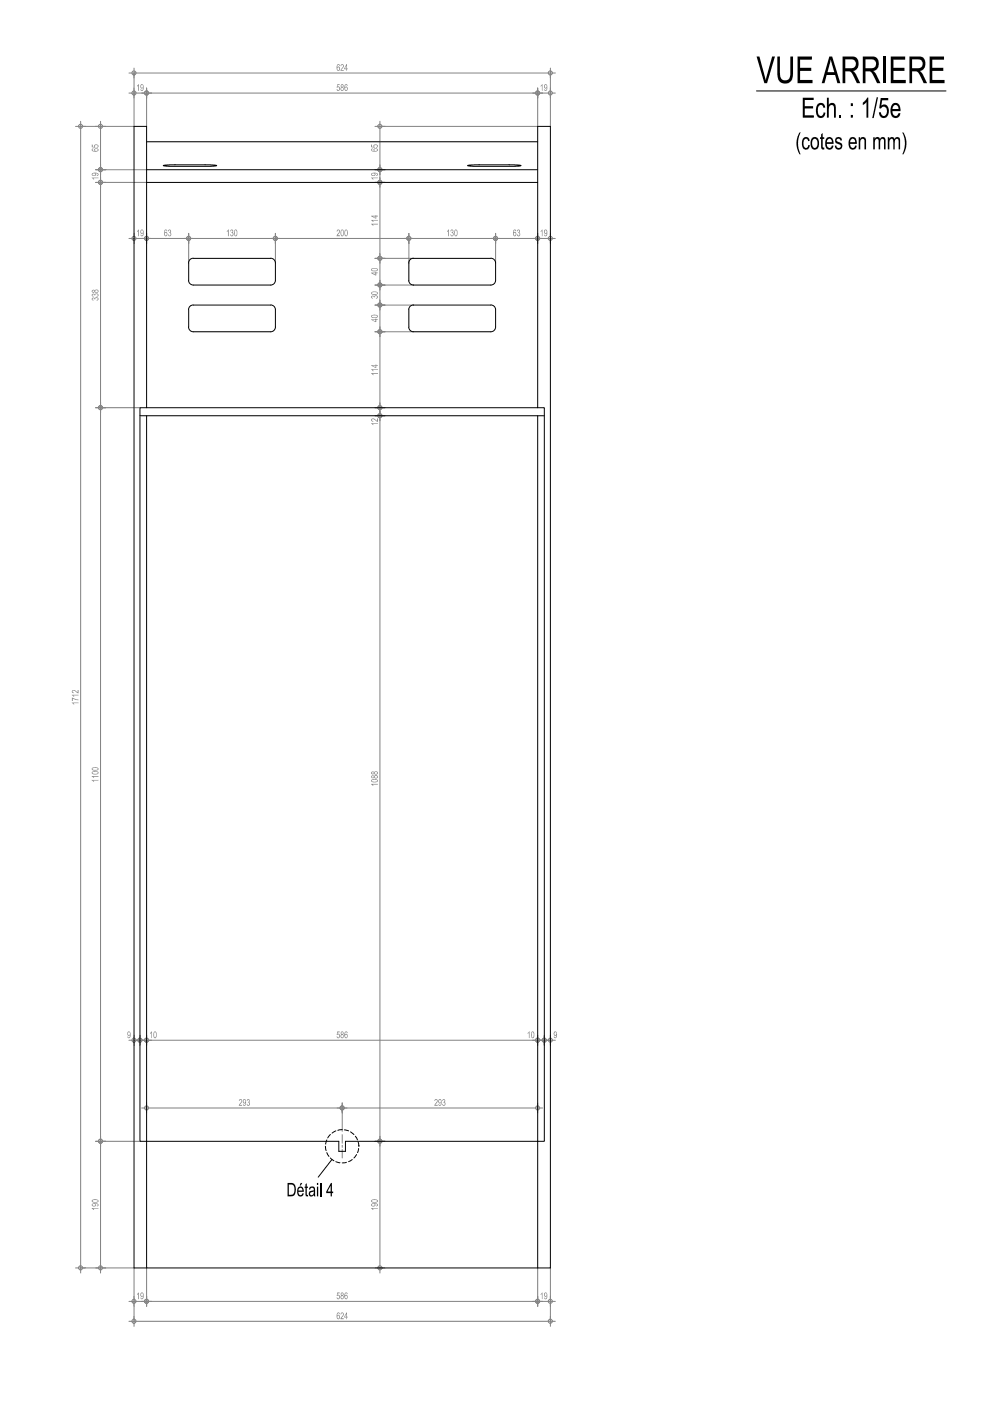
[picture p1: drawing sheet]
<svg xmlns="http://www.w3.org/2000/svg" width="297mm" height="420mm" viewBox="0 0 297 420" stroke-linecap="round" stroke-linejoin="round" font-family="sans-serif">
<!-- layer: Cotes -->
<path d="M38.7 390.3h6.8M40.2 388.8v3M43.9 388.8v3" fill="none" stroke="#808080" stroke-width=".3"/>
<!-- layer: 0 -->
<g fill="none" stroke="#808080" stroke-width=".3">
<circle cx="40.2" cy="390.3" r=".61"/>
<circle cx="43.9" cy="390.3" r=".61"/>
</g>
<!-- layer: Cotes -->
<g fill="#808080">
<path d="M41.4 387.7l.2-.1v2h-.2v-1.6l-.3 .3z"/>
<path d="M42.3 387.7l.4-.1 .4 .6-.1 1-.4 .5-.5-.4 .2-.2 .1 .3h.3l.2-.5v-.2l-.5 .2-.3-.3zM42.5 387.8l-.3 .5 .4 .4 .2-.7z"/>
</g>
<path d="M42.5 390.3h120.1M43.9 388.8v3M161.2 388.8v3" fill="none" stroke="#808080" stroke-width=".3"/>
<!-- layer: 0 -->
<g fill="none" stroke="#808080" stroke-width=".3">
<circle cx="43.9" cy="390.3" r=".61"/>
<circle cx="161.1" cy="390.3" r=".61"/>
</g>
<!-- layer: Cotes -->
<g fill="#808080">
<path d="M101.1 387.6h.7v.3h-.6l-.1 .5 .5-.1 .3 .4v.6l-.4 .4-.4-.1-.2-.5h.2l.2 .3 .4-.2-.1-.7-.7 .2z"/>
<path d="M102.3 387.7l.4-.1 .3 .4-.2 .5 .2 .8-.3 .4-.4-.1-.2-.4v-.5l.3-.2-.3-.3zM102.3 388.1a.3 .3 0 0 0 .6 0 .3 .3 0 0 0-.6 0zM102.2 389.1a.36 .36 0 0 0 .7 0 .36 .36 0 0 0-.7 0z"/>
<path d="M103.4 387.7l.5-.1 .3 .4-.2 .1-.3-.3-.3 .4v.4l.4-.3 .4 .4v.6l-.4 .4-.4-.2-.1-.3zM103.5 388.6v.6l.3 .2 .2-.6z"/>
</g>
<path d="M159.6 390.3h6.9M161.2 388.8v3M165 388.8v3" fill="none" stroke="#808080" stroke-width=".3"/>
<!-- layer: 0 -->
<g fill="none" stroke="#808080" stroke-width=".3">
<circle cx="161.1" cy="390.3" r=".61"/>
<circle cx="165" cy="390.3" r=".61"/>
</g>
<!-- layer: Cotes -->
<g fill="#808080">
<path d="M162.4 387.7l.2-.1v2h-.2v-1.6l-.3 .3z"/>
<path d="M163.2 387.8l.5-.2 .3 .4v1.1l-.4 .6-.4-.3-.1-.3 .6 .3 .2-.7-.3 .2-.4-.1zM163.4 387.8l-.1 .7 .4 .2 .1-.7z"/>
</g>
<path d="M38.7 396.3h127.8M40.2 394.8v3M165 394.8v3" fill="none" stroke="#808080" stroke-width=".3"/>
<!-- layer: 0 -->
<g fill="none" stroke="#808080" stroke-width=".3">
<circle cx="40.2" cy="396.2" r=".61"/>
<circle cx="165" cy="396.2" r=".61"/>
</g>
<!-- layer: Cotes -->
<g fill="#808080">
<path d="M102.2 393.7l.5-.1 .3 .3v.5l-.7 1h.7v.2h-.9l.7-1.3-.1-.5-.4 .1v.3h-.2z"/>
<path d="M101.1 393.8l.4-.2 .4 .4-.2 .1-.4-.3-.2 .4v.4l.4-.3 .4 .3v.7l-.4 .4-.6-.5zM101.3 394.6l-.2 .4 .4 .4 .2-.6z"/>
<path d="M103.8 393.6h.2v1.3h.2l-.2 .7h-.2v-.5h-.6zM103.8 394l-.5 .9h.5z"/>
</g>
<path d="M28.7 342.3h3M30.1 340.8v41M28.7 380.3h3M40.2 380.3v16M43.9 380.3v10M161.2 380.3v10M165 380.3v16" fill="none" stroke="#808080" stroke-width=".3"/>
<!-- layer: 0 -->
<g fill="none" stroke="#808080" stroke-width=".3">
<circle cx="30.1" cy="342.3" r=".61"/>
<circle cx="30.1" cy="380.2" r=".61"/>
</g>
<!-- layer: Cotes -->
<g fill="#808080">
<path d="M27.5 362.3h2v.2h-1.6l.3 .4h-.2z"/>
<path d="M27.5 361.2l.5-.3h1l.5 .2v.4l-.5 .3 .3-.5-.7-.3 .2 .6-.8 .2-.4-.1zM27.8 361.1l-.1 .3 .2 .2 .7-.2-.2-.3z"/>
<path d="M27.6 359.8l1.5-.1 .4 .5-.3 .4-1.1 .1-.6-.3zM27.7 360.1v.2l.5 .2 .9-.1 .2-.2-.3-.3z"/>
</g>
<path d="M28.7 122.3h3M30.1 120.8v223M28.7 342.3h3" fill="none" stroke="#808080" stroke-width=".3"/>
<!-- layer: 0 -->
<g fill="none" stroke="#808080" stroke-width=".3">
<circle cx="30.1" cy="122.3" r=".61"/>
<circle cx="30.1" cy="342.3" r=".61"/>
</g>
<!-- layer: Cotes -->
<g fill="#808080">
<path d="M27.5 233.9h2v.2h-1.6l.3 .3-.2 .1z"/>
<path d="M27.5 232.7h2v.2h-1.6l.3 .4h-.2z"/>
<path d="M27.6 231.5l1.3-.2 .5 .2 .1 .3-.4 .4-1 .1-.6-.3zM27.9 231.5l-.2 .2 .2 .3h1.1a.37 .37 0 0 0 .2-.5 .37 .37 0 0 0-.6 0z"/>
<path d="M27.6 230.3l1.4-.2 .5 .2v.4l-.5 .4h-1l-.5-.3zM27.8 230.4l-.1 .3 .4 .2 1.2-.2-.4-.4z"/>
</g>
<path d="M28.7 54.7h3M30.1 53.2v70.6M28.7 122.3h3" fill="none" stroke="#808080" stroke-width=".3"/>
<!-- layer: 0 -->
<g fill="none" stroke="#808080" stroke-width=".3">
<circle cx="30.1" cy="54.7" r=".61"/>
<circle cx="30.1" cy="122.3" r=".61"/>
</g>
<!-- layer: Cotes -->
<g fill="#808080">
<path d="M27.6 89.4l.6-.1 .2 .2 .3-.3h.4l.3 .1 .1 .5-.5 .3 .3-.4-.1-.3h-.5l-.2 .4-.6-.4-.2 .2 .4 .3-.2 .2-.4-.3z"/>
<path d="M27.5 88.3l.4-.2 .5 .2 .5-.3 .4 .1 .2 .5-.5 .4 .3-.4-.1-.3-.5-.1-.2 .4-.6-.3-.2 .3 .4 .2-.2 .2-.4-.3z"/>
<path d="M27.5 87.1l.4-.2 .5 .2 .2-.2 .5-.1 .4 .6-.4 .4h-.4l-.3-.3-.5 .3-.3-.2zM27.7 87.3a.3 .3 0 0 0 .6 0 .3 .3 0 0 0-.6 0zM28.6 87.3a.37 .37 0 0 0 .7 0 .37 .37 0 0 0-.7 0z"/>
</g>
<path d="M28.7 54.7h3M28.7 50.9h3M30.1 49.4v6.8" fill="none" stroke="#808080" stroke-width=".3"/>
<!-- layer: 0 -->
<g fill="none" stroke="#808080" stroke-width=".3">
<circle cx="30.1" cy="54.7" r=".61"/>
<circle cx="30.1" cy="50.9" r=".61"/>
</g>
<!-- layer: Cotes -->
<g fill="#808080">
<path d="M27.5 53.3h2v.1h-1.6l.3 .4h-.2z"/>
<path d="M27.6 52l1.2-.2 .5 .2 .2 .4-.5 .4 .3-.6-.7-.2 .2 .5-.4 .3h-.5l-.4-.3zM27.8 52.4a.37 .37 0 0 0 .7 0 .37 .37 0 0 0-.7 0z"/>
</g>
<path d="M28.7 37.9h3M30.1 36.4v16M28.7 50.9h3" fill="none" stroke="#808080" stroke-width=".3"/>
<!-- layer: 0 -->
<g fill="none" stroke="#808080" stroke-width=".3">
<circle cx="30.1" cy="37.9" r=".61"/>
<circle cx="30.1" cy="50.9" r=".61"/>
</g>
<!-- layer: Cotes -->
<g fill="#808080">
<path d="M27.5 43.4h.3v.6l.5 .1-.1-.5 .4-.3 .7 .1 .2 .5-.5 .4 .3-.6-.5-.2-.4 .2 .1 .6-1-.2z"/>
<path d="M27.5 44.8l.5-.3-.3 .6 .7 .2-.2-.3 .1-.4 .8-.1 .4 .5-.4 .4-.9 .1-.7-.4zM28.6 44.7l-.2 .2 .2 .3 .7-.1-.1-.4z"/>
</g>
<path d="M22.6 37.9h3.1M24.2 36.4v345.4M22.6 380.3h3.1" fill="none" stroke="#808080" stroke-width=".3"/>
<!-- layer: 0 -->
<g fill="none" stroke="#808080" stroke-width=".3">
<circle cx="24.2" cy="37.9" r=".61"/>
<circle cx="24.2" cy="380.2" r=".61"/>
</g>
<!-- layer: Cotes -->
<g fill="#808080">
<path d="M21.5 210.7h2v.2h-1.5l.3 .3-.3 .1z"/>
<path d="M21.5 209.2l2 .6v.2l-1.7-.5v.7h-.3z"/>
<path d="M21.5 208.4h2v.1h-1.5l.3 .4h-.3z"/>
<path d="M21.6 207.1l.7-.2 1 .8v-.8h.2v1l-1.3-.8-.4 .1v.4l.3 .1-.3 .1-.3-.4z"/>
</g>
<path d="M24.2 37.9h16M30.1 50.9h13.8M30.1 54.7h13.8M30.1 122.3h11.9M38.7 312h4.8M40.2 310.5v3M42 310.5v3M30.1 342.3h11.9M24.2 380.3h16" fill="none" stroke="#808080" stroke-width=".3"/>
<path d="M38.3 309.5l.5-.2 .3 .5v1.1l-.4 .5-.4-.2-.1-.3 .6 .2 .1-.7-.2 .3-.4-.2zM38.5 309.6l-.1 .6 .3 .2 .2-.6z" fill="#808080"/>
<!-- layer: 0 -->
<g fill="none" stroke="#808080" stroke-width=".3">
<circle cx="40.2" cy="311.9" r=".61"/>
<circle cx="41.9" cy="311.9" r=".61"/>
</g>
<!-- layer: Cotes -->
<path d="M40.5 312h5M42 310.5v3M43.9 310.5v3" fill="none" stroke="#808080" stroke-width=".3"/>
<g fill="#808080">
<path d="M45.4 309.3l.1 2h-.2v-1.5l-.3 .3z"/>
<path d="M46.1 309.5l.6-.2 .2 .6v1.1l-.4 .4-.5-.5zM46.4 309.5l-.2 .4v.9l.3 .4 .2-.3 .1-.9z"/>
</g>
<!-- layer: 0 -->
<g fill="none" stroke="#808080" stroke-width=".3">
<circle cx="41.9" cy="311.9" r=".61"/>
<circle cx="43.9" cy="311.9" r=".61"/>
<circle cx="161.1" cy="311.9" r=".61"/>
</g>
<!-- layer: Cotes -->
<path d="M42.5 312h120.1M43.9 310.5v3M161.2 310.5v3" fill="none" stroke="#808080" stroke-width=".3"/>
<g fill="#808080">
<path d="M101.1 309.3h.7v.3h-.6l-.1 .5 .5-.1 .3 .4v.6l-.5 .4-.4-.2-.1-.4h.2l.2 .4 .4-.3-.2-.7-.6 .2z"/>
<path d="M102.3 309.4l.4-.1 .3 .4-.2 .6 .2 .7-.3 .4-.4-.1-.2-.3v-.6l.3-.2-.3-.3zM102.3 309.8a.3 .3 0 0 0 .6 0 .3 .3 0 0 0-.6 0zM102.2 310.8a.4 .4 0 0 0 .8 0 .4 .4 0 0 0-.8 0z"/>
<path d="M103.4 309.5l.4-.2 .4 .4-.2 .2-.3-.4-.3 .4v.4l.4-.3 .4 .4v.6l-.4 .4-.5-.5zM103.6 310.3l-.2 .5 .4 .4 .2-.7z"/>
</g>
<path d="M159.6 312h5M161.2 310.5v3M163.2 310.5v3" fill="none" stroke="#808080" stroke-width=".3"/>
<g fill="#808080">
<path d="M158.6 309.3l.1 2h-.2v-1.5l-.3 .3z"/>
<path d="M159.3 309.5l.6-.2 .2 .6v1.1l-.4 .4-.5-.5zM159.5 309.6l-.1 1.2 .3 .4 .3-1.1-.2-.5z"/>
</g>
<!-- layer: 0 -->
<g fill="none" stroke="#808080" stroke-width=".3">
<circle cx="161.1" cy="311.9" r=".61"/>
<circle cx="163.1" cy="311.9" r=".61"/>
</g>
<!-- layer: Cotes -->
<path d="M161.7 312h4.8M163.2 310.5v3M165 310.5v3" fill="none" stroke="#808080" stroke-width=".3"/>
<path d="M166.2 309.4l.4-.1 .3 .5v1.2l-.4 .4-.4-.2-.1-.3 .6 .2 .2-.7-.3 .3-.4-.2-.2-.6zM166.3 309.6l-.1 .6 .3 .2 .3-.5z" fill="#808080"/>
<!-- layer: 0 -->
<g fill="none" stroke="#808080" stroke-width=".3">
<circle cx="163.1" cy="311.9" r=".61"/>
<circle cx="165" cy="311.9" r=".61"/>
<circle cx="43.9" cy="332.3" r=".61"/>
<circle cx="102.6" cy="332.3" r=".61"/>
</g>
<!-- layer: Cotes -->
<path d="M42.5 332.3h61.6M43.9 330.8v3M102.6 330.8v3" fill="none" stroke="#808080" stroke-width=".3"/>
<g fill="#808080">
<path d="M71.7 329.8l.6-.2 .2 .2v.8l-.7 .8h.8v.2h-1l.8-1.3-.3-.5-.5 .4z"/>
<path d="M74.2 329.7l.4-.1 .2 .4-.2 .5 .3 .7-.4 .5-.3-.1-.2-.4 .1-.1 .2 .3 .4-.2v-.4l-.4-.1 .3-.4v-.4l-.2-.1-.4 .3z"/>
<path d="M72.9 329.8l.5-.2 .3 .5v1.1l-.4 .5-.4-.2-.1-.4 .6 .3 .2-.7-.3 .2-.4-.1zM73.2 329.8l-.2 .7 .4 .2 .2-.5-.2-.4z"/>
</g>
<path d="M101 332.3h61.6M102.6 330.8v3M161.2 330.8v3" fill="none" stroke="#808080" stroke-width=".3"/>
<!-- layer: 0 -->
<g fill="none" stroke="#808080" stroke-width=".3">
<circle cx="102.6" cy="332.3" r=".61"/>
<circle cx="161.1" cy="332.3" r=".61"/>
</g>
<!-- layer: Cotes -->
<g fill="#808080">
<path d="M130.3 329.7l.6-.1 .2 .3v.5l-.7 1h.8v.2h-1l.8-1.3-.3-.5-.3 .4h-.2z"/>
<path d="M132.7 329.7l.5-.1 .2 .3-.2 .6 .3 .2v.5l-.4 .5-.3-.1-.3-.4 .2-.1 .2 .3 .4-.2v-.4l-.4-.1 .4-.7-.3-.2-.2 .4-.3-.1z"/>
<path d="M131.5 329.8l.5-.2 .3 .5v1.2l-.4 .4-.4-.2-.1-.4 .6 .3 .2-.7-.3 .2-.4-.1zM131.7 329.8l-.1 .7 .4 .2 .2-.6z"/>
</g>
<path d="M38.7 71.5h6.8M40.2 70v3M43.9 70v3M102.6 332.3v7M102.6 340.3v2.5M102.6 343.5v.6M102.6 344.7v2.6" fill="none" stroke="#808080" stroke-width=".3"/>
<!-- layer: 0 -->
<g fill="none" stroke="#808080" stroke-width=".3">
<circle cx="40.2" cy="71.5" r=".61"/>
<circle cx="43.9" cy="71.5" r=".61"/>
</g>
<!-- layer: Cotes -->
<g fill="#808080">
<path d="M41.4 68.9l.2-.1v2h-.2v-1.5l-.3 .3z"/>
<path d="M42.2 69l.6-.1 .3 .5-.1 1-.4 .5-.3-.1-.2-.4 .5 .3 .3-.8-.3 .3-.4-.3zM42.4 69.1l-.2 .5 .4 .3 .2-.6z"/>
</g>
<path d="M42.5 71.5h15.5M43.9 70v3M56.6 70v3" fill="none" stroke="#808080" stroke-width=".3"/>
<!-- layer: 0 -->
<g fill="none" stroke="#808080" stroke-width=".3">
<circle cx="43.9" cy="71.5" r=".61"/>
<circle cx="56.5" cy="71.5" r=".61"/>
</g>
<!-- layer: Cotes -->
<g fill="#808080">
<path d="M50.5 69l.3-.2 .5 .4-.2 .5 .3 .6-.5 .6-.4-.1-.2-.5 .5 .4 .3-.1v-.6l-.4-.1 .4-.4v-.3l-.3-.2-.4 .4z"/>
<path d="M49.4 69l.3-.2 .4 .3-.1 .3-.3-.4-.3 .5v.3l.4-.3 .4 .4-.1 .6-.3 .4-.4-.1-.2-.5zM49.5 69.8l-.1 .6 .4 .3 .2-.8z"/>
</g>
<path d="M55.1 71.5h29M56.6 70v3M82.6 70v3" fill="none" stroke="#808080" stroke-width=".3"/>
<!-- layer: 0 -->
<g fill="none" stroke="#808080" stroke-width=".3">
<circle cx="56.5" cy="71.5" r=".61"/>
<circle cx="82.5" cy="71.5" r=".61"/>
</g>
<!-- layer: Cotes -->
<g fill="#808080">
<path d="M68.4 68.8l.1 2h-.2v-1.5l-.3 .3z"/>
<path d="M69.2 68.9l.4-.1 .3 .3-.2 .6 .3 .7-.2 .4-.4 .1-.4-.6 .4 .4 .3-.2v-.5l-.4-.1 .4-.5a.28 .28 0 0 0-.2-.4 .28 .28 0 0 0-.3 .4h-.2z"/>
<path d="M70.4 68.9l.4-.1 .3 .6v1.1l-.4 .4-.3-.1-.2-.4zM70.6 69l-.2 1.3 .3 .4 .3-1.3z"/>
</g>
<path d="M81.1 71.5h42.9M82.6 70v3M122.6 70v3" fill="none" stroke="#808080" stroke-width=".3"/>
<!-- layer: 0 -->
<g fill="none" stroke="#808080" stroke-width=".3">
<circle cx="82.5" cy="71.5" r=".61"/>
<circle cx="122.5" cy="71.5" r=".61"/>
</g>
<!-- layer: Cotes -->
<g fill="#808080">
<path d="M101 69l.6-.2 .3 .3-.1 .6-.7 .9h.8v.2h-1l.8-1.3-.2-.5-.3 .1-.1 .3h-.2z"/>
<path d="M102.3 68.9l.4-.1 .3 .6v1.1l-.3 .4-.4-.1-.2-.4zM102.4 69.1l-.1 1.2 .4 .4 .2-1.2-.2-.4z"/>
<path d="M103.4 69l.5-.2 .3 .5v1.1l-.4 .5-.4-.2-.1-.5zM103.6 69.1l-.2 1 .1 .5 .3 .1 .2-.3v-1l-.2-.4z"/>
</g>
<path d="M121.1 71.5h29M122.6 70v3M148.5 70v3" fill="none" stroke="#808080" stroke-width=".3"/>
<!-- layer: 0 -->
<g fill="none" stroke="#808080" stroke-width=".3">
<circle cx="122.5" cy="71.5" r=".61"/>
<circle cx="148.5" cy="71.5" r=".61"/>
</g>
<!-- layer: Cotes -->
<g fill="#808080">
<path d="M134.4 68.8l.1 2h-.2v-1.5l-.3 .3z"/>
<path d="M135.2 68.9l.6 .1 .1 .5-.2 .2 .3 .4-.2 .7-.4 .1-.4-.6 .4 .4 .3-.2v-.5l-.4-.1 .4-.5a.28 .28 0 0 0-.2-.4 .28 .28 0 0 0-.3 .4h-.2z"/>
<path d="M136.4 68.9l.4-.1 .3 .6v1.1l-.4 .4-.3-.1-.2-.4zM136.5 69.1l-.1 1.2 .3 .4 .2-1.3-.1-.3z"/>
</g>
<path d="M147.1 71.5h15.5M148.5 70v3M161.2 70v3" fill="none" stroke="#808080" stroke-width=".3"/>
<!-- layer: 0 -->
<g fill="none" stroke="#808080" stroke-width=".3">
<circle cx="148.5" cy="71.5" r=".61"/>
<circle cx="161.1" cy="71.5" r=".61"/>
</g>
<!-- layer: Cotes -->
<g fill="#808080">
<path d="M155.1 69l.5-.2 .3 .5-.2 .4 .2 .3v.5l-.4 .4-.3-.1-.3-.5 .5 .4 .3-.2v-.6h-.4l.4-.7-.3-.2-.4 .4z"/>
<path d="M154 69l.3-.2 .4 .4-.1 .2-.4-.4-.2 .4v.4l.4-.3 .3 .4v.7l-.4 .3-.5-.5zM154.1 69.8l-.1 .6 .4 .3 .2-.7z"/>
</g>
<path d="M159.6 71.5h6.9M161.2 70v3M165 70v3" fill="none" stroke="#808080" stroke-width=".3"/>
<!-- layer: 0 -->
<g fill="none" stroke="#808080" stroke-width=".3">
<circle cx="161.1" cy="71.5" r=".61"/>
<circle cx="165" cy="71.5" r=".61"/>
</g>
<!-- layer: Cotes -->
<g fill="#808080">
<path d="M162.4 68.9l.2-.1v2h-.2v-1.5l-.3 .3z"/>
<path d="M163.2 69.1l.5-.3 .3 .4v1.1l-.4 .6-.3-.1-.2-.4 .5 .3 .3-.8-.3 .3-.4-.2zM163.4 69.1l-.1 .6 .3 .2 .3-.5-.2-.3z"/>
</g>
<path d="M56.6 71.5v7.4M82.6 71.5v7.4M122.6 71.5v7.4M148.5 71.5v7.4M112.4 99.5h3M113.9 98v25.8M112.4 122.3h3" fill="none" stroke="#808080" stroke-width=".3"/>
<!-- layer: 0 -->
<g fill="none" stroke="#808080" stroke-width=".3">
<circle cx="113.9" cy="99.5" r=".61"/>
<circle cx="113.9" cy="122.3" r=".61"/>
</g>
<!-- layer: Cotes -->
<g fill="#808080">
<path d="M111.3 111.9h2v.2h-1.6l.3 .4h-.2z"/>
<path d="M111.3 110.8h2v.1h-1.6l.3 .4h-.2z"/>
<path d="M111.3 109.5h1.3l.2-.2v.2h.5v.2h-.5v.6h-.2zM111.7 109.7l.9 .5v-.5z"/>
</g>
<path d="M112.4 99.5h3M112.4 91.5h3M113.9 90v11" fill="none" stroke="#808080" stroke-width=".3"/>
<!-- layer: 0 -->
<g fill="none" stroke="#808080" stroke-width=".3">
<circle cx="113.9" cy="99.5" r=".61"/>
<circle cx="113.9" cy="91.5" r=".61"/>
</g>
<!-- layer: Cotes -->
<g fill="#808080">
<path d="M111.3 95.8h1.2v-.2h.3v.2h.4v.1h-.4v.7h-.3zM111.6 95.9l.9 .5v-.5z"/>
<path d="M111.3 94.6l1.5-.2 .5 .5-.4 .4h-1.1l-.5-.2zM111.5 94.7v.3l.4 .2 1.2-.2-.4-.4z"/>
</g>
<path d="M112.4 91.5h3M112.4 85.5h3M113.9 84v9" fill="none" stroke="#808080" stroke-width=".3"/>
<!-- layer: 0 -->
<g fill="none" stroke="#808080" stroke-width=".3">
<circle cx="113.9" cy="91.5" r=".61"/>
<circle cx="113.9" cy="85.5" r=".61"/>
</g>
<!-- layer: Cotes -->
<g fill="#808080">
<path d="M111.3 88.8l.6-.1 .2 .2 .7-.3 .4 .2 .1 .4-.6 .3 .4-.3-.1-.3-.5-.1-.2 .4-.6-.4-.3 .2 .4 .4-.1 .1-.4-.2z"/>
<path d="M111.3 87.7l.5-.3h.9l.4 .2 .2 .4-.5 .4h-.9l-.5-.2zM111.5 87.7l-.1 .3 .4 .2h.9l.4-.2-.5-.4z"/>
</g>
<path d="M112.4 77.5h3M113.9 76v11M112.4 85.5h3" fill="none" stroke="#808080" stroke-width=".3"/>
<!-- layer: 0 -->
<g fill="none" stroke="#808080" stroke-width=".3">
<circle cx="113.9" cy="77.5" r=".61"/>
<circle cx="113.9" cy="85.5" r=".61"/>
</g>
<!-- layer: Cotes -->
<g fill="#808080">
<path d="M111.3 81.8h1.2v-.3h.3v.3h.4v.1h-.4v.7h-.3zM111.6 81.9l.9 .5v-.5z"/>
<path d="M111.3 80.7l.5-.3h.9l.6 .6-.5 .3-.8 .1-.6-.2zM111.5 80.7l-.1 .3 .4 .2h.9l.4-.2-.1-.3-.4-.1z"/>
</g>
<path d="M112.4 54.7h3M113.9 53.2v25.8M112.4 77.5h3" fill="none" stroke="#808080" stroke-width=".3"/>
<!-- layer: 0 -->
<g fill="none" stroke="#808080" stroke-width=".3">
<circle cx="113.9" cy="54.7" r=".61"/>
<circle cx="113.9" cy="77.5" r=".61"/>
</g>
<!-- layer: Cotes -->
<g fill="#808080">
<path d="M111.3 67.1h2v.2h-1.6l.3 .4h-.2z"/>
<path d="M111.3 66h2v.1h-1.6l.3 .4h-.2z"/>
<path d="M111.3 64.7l1.5-.2v.2h.5v.2h-.5v.6h-.2zM111.7 64.9l.9 .5v-.5z"/>
</g>
<path d="M112.4 54.7h3M112.4 50.9h3M113.9 49.4v6.8" fill="none" stroke="#808080" stroke-width=".3"/>
<!-- layer: 0 -->
<g fill="none" stroke="#808080" stroke-width=".3">
<circle cx="113.9" cy="54.7" r=".61"/>
<circle cx="113.9" cy="50.9" r=".61"/>
</g>
<!-- layer: Cotes -->
<g fill="#808080">
<path d="M111.2 53.3h2v.1h-1.5l.3 .4h-.3z"/>
<path d="M111.3 52l1.3-.2 .4 .1 .3 .5-.5 .4 .2-.6-.7-.2 .2 .5-.3 .3h-.6l-.3-.3zM111.5 52.1v.3l.3 .2 .6-.3-.3-.3z"/>
</g>
<path d="M112.4 124.7h3M112.4 122.3h3M113.9 120.8v5.4" fill="none" stroke="#808080" stroke-width=".3"/>
<g fill="#808080">
<path d="M111.3 126.9h2v.2h-1.6l.3 .4h-.2z"/>
<path d="M111.3 125.7l.7-.2 1 .7v-.7h.3v1l-1.3-.8-.5 .2 .1 .3 .3 .1-.1 .2-.2-.1-.3-.3z"/>
</g>
<!-- layer: 0 -->
<g fill="none" stroke="#808080" stroke-width=".3">
<circle cx="113.9" cy="124.7" r=".61"/>
<circle cx="113.9" cy="122.3" r=".61"/>
<circle cx="113.9" cy="342.3" r=".61"/>
</g>
<!-- layer: Cotes -->
<path d="M112.4 124.7h3M113.9 123.2v220.6M112.4 342.3h3" fill="none" stroke="#808080" stroke-width=".3"/>
<g fill="#808080">
<path d="M111.2 235.1h2v.2h-1.5l.3 .3h-.3z"/>
<path d="M111.3 233.9l1.3-.2 .5 .1 .2 .4-.4 .4h-1.1l-.5-.3zM111.5 233.9l-.1 .3 .3 .2h1.1l.3-.2-.3-.3z"/>
<path d="M111.3 232.7l.6-.1 .2 .2 .7-.3 .3 .1 .2 .5-.6 .4-.6-.3-.6 .2-.2-.3zM111.4 232.9a.3 .3 0 0 0 .6 0 .3 .3 0 0 0-.6 0zM112.3 232.9a.36 .36 0 0 0 .7 0 .36 .36 0 0 0-.7 0z"/>
<path d="M111.3 231.6l.3-.2 .5 .2 .8-.3 .4 .6-.4 .4h-.5l-.3-.3-.4 .3-.4-.3zM111.4 231.8a.3 .3 0 0 0 .6 0 .3 .3 0 0 0-.6 0zM112.3 231.8a.36 .36 0 0 0 .7 0 .36 .36 0 0 0-.7 0z"/>
</g>
<path d="M112.4 342.3h3M113.9 340.8v41M112.4 380.3h3" fill="none" stroke="#808080" stroke-width=".3"/>
<!-- layer: 0 -->
<g fill="none" stroke="#808080" stroke-width=".3">
<circle cx="113.9" cy="342.3" r=".61"/>
<circle cx="113.9" cy="380.2" r=".61"/>
</g>
<!-- layer: Cotes -->
<g fill="#808080">
<path d="M111.2 362.3h2v.2h-1.5l.3 .4h-.3z"/>
<path d="M111.4 361l1.5-.1 .4 .6-.5 .3 .3-.5-.8-.3 .2 .6-.8 .2-.4-.3zM111.5 361.2l.2 .4 .7-.2-.4-.4z"/>
<path d="M111.4 359.8l1.4-.1 .5 .5-.4 .4-1.1 .1-.5-.3zM111.5 360v.3l.4 .2 .9-.1 .3-.2-.4-.3z"/>
</g>
<path d="M38.7 27.9h6.8M40.2 26.4v3M43.9 26.4v3" fill="none" stroke="#808080" stroke-width=".3"/>
<!-- layer: 0 -->
<g fill="none" stroke="#808080" stroke-width=".3">
<circle cx="40.2" cy="27.9" r=".61"/>
<circle cx="43.9" cy="27.9" r=".61"/>
</g>
<!-- layer: Cotes -->
<g fill="#808080">
<path d="M41.4 25.3l.2-.1v2h-.2v-1.5l-.3 .3z"/>
<path d="M42.2 25.5l.5-.3 .3 .4v1.3l-.4 .4-.3-.1-.2-.4 .3 .3 .3-.1 .2-.7-.3 .3-.4-.3zM42.5 25.5l-.3 .5 .4 .3 .2-.6z"/>
</g>
<path d="M42.5 27.9h120.1M43.9 26.4v3M161.2 26.4v3" fill="none" stroke="#808080" stroke-width=".3"/>
<!-- layer: 0 -->
<g fill="none" stroke="#808080" stroke-width=".3">
<circle cx="43.9" cy="27.9" r=".61"/>
<circle cx="161.1" cy="27.9" r=".61"/>
</g>
<!-- layer: Cotes -->
<g fill="#808080">
<path d="M101.1 25.3h.7v.2h-.6l-.1 .5 .5-.1 .3 .5v.5l-.4 .4-.4-.1-.2-.5h.2l.2 .4 .4-.3-.1-.6-.7 .1z"/>
<path d="M102.2 25.4l.5-.2 .3 .4-.2 .6 .2 .7-.3 .4-.4-.1-.2-.3v-.6l.3-.2-.3-.3zM102.3 25.7a.3 .3 0 0 0 .6 0 .3 .3 0 0 0-.6 0zM102.2 26.7a.36 .36 0 0 0 .7 0 .36 .36 0 0 0-.7 0z"/>
<path d="M103.4 25.4l.5-.2 .3 .4-.2 .2-.3-.4-.3 .4v.4l.4-.3 .4 .4v.6l-.4 .4-.3-.1-.2-.4zM103.5 26.2v.7l.3 .2 .2-.7z"/>
</g>
<path d="M159.6 27.9h6.9M161.2 26.4v3M165 26.4v3" fill="none" stroke="#808080" stroke-width=".3"/>
<!-- layer: 0 -->
<g fill="none" stroke="#808080" stroke-width=".3">
<circle cx="161.1" cy="27.9" r=".61"/>
<circle cx="165" cy="27.9" r=".61"/>
</g>
<!-- layer: Cotes -->
<g fill="#808080">
<path d="M162.4 25.3l.2-.1v2h-.2v-1.5l-.3 .3z"/>
<path d="M163.2 25.5l.5-.3 .3 .4v1.1l-.4 .6-.4-.2-.1-.3 .6 .2 .2-.7-.3 .3-.4-.2zM163.4 25.5l-.1 .6 .4 .2 .1-.7z"/>
</g>
<path d="M38.7 21.9h127.8M40.2 20.4v3M165 20.4v3" fill="none" stroke="#808080" stroke-width=".3"/>
<!-- layer: 0 -->
<g fill="none" stroke="#808080" stroke-width=".3">
<circle cx="40.2" cy="21.9" r=".61"/>
<circle cx="165" cy="21.9" r=".61"/>
</g>
<!-- layer: Cotes -->
<g fill="#808080">
<path d="M102.2 19.4l.5-.2 .3 .3v.6l-.7 .9h.7v.2h-.9l.7-1.2-.1-.6-.6 .4z"/>
<path d="M101 19.4l.6-.2 .3 .4-.2 .1-.4-.3-.2 .4v.4l.5-.2 .3 .4-.3 .9-.5-.1-.2-.4zM101.1 20.6a.37 .37 0 0 0 .7 0 .37 .37 0 0 0-.7 0z"/>
<path d="M103.8 19.2h.2v1.3h.2l-.2 .7h-.2v-.4h-.6zM103.8 19.6l-.5 .9h.5z"/>
</g>
<path d="M40.2 21.9v16M43.9 27.9v10M112.4 37.9h3M113.9 36.4v16M161.2 27.9v10M165 21.9v16M112.4 50.9h3M113.9 77.5h10.1M113.9 99.5h10.1M113.9 91.5h10.1M113.9 85.5h10.1" fill="none" stroke="#808080" stroke-width=".3"/>
<!-- layer: 0 -->
<g fill="none" stroke="#808080" stroke-width=".3">
<circle cx="113.9" cy="37.9" r=".61"/>
<circle cx="113.9" cy="50.9" r=".61"/>
</g>
<!-- layer: Cotes -->
<g fill="#808080">
<path d="M111.3 43.4h.2v.6l.6 .1-.2-.5 .4-.3 .7 .1 .3 .5-.6 .4 .4-.6-.6-.2-.4 .2 .2 .6-1-.2z"/>
<path d="M111.3 44.8l.4-.3-.2 .6 .7 .2-.3-.3 .2-.4 .8-.1 .4 .5-.4 .4-1 .1-.6-.4zM112.3 44.7l-.2 .2 .2 .3 .8-.1-.2-.4z"/>
</g>
<path d="M113.9 37.9h47.3" fill="none" stroke="#808080" stroke-width=".3"/>
<!-- layer: Texte -->
<g fill="none" stroke="#000" stroke-width=".3">
<path d="M226.7 27.3h56.8M100.7 339.1l-1.2 .7M102.6 338.8l-1.3 .2M103.2 338.9l1.3 .2M105.1 339.4l1 .8M97.5 343.8l.2 1.3M98 341.9l-.4 1.2M98 345.7l.6 1.1M99 340.2l-.8 1.1M99 347.3l1.1 .8M99.5 347.7l-4.1 5.3M100.7 348.4l1.2 .3"/>
<path d="M103.8 348.6l-1.2 .2M105.6 347.7l-1.1 .7M106.5 340.8l.6 1.1M106.9 346.3l-.8 1M107.4 342.5l.2 1.3M107.5 344.4l-.4 1.3M107.6 343.8h.1"/>
</g>
<g fill="#000">
<path d="M233 16.9h.8l.1 6.1 .4 .8 .7 .3 1.1-.1 .6-.7 .2-.9v-5.5h.8l-.1 6.1-.4 1.1-1 .8h-1.7l-.5-.2-.7-.9-.3-1.4zM226.8 16.9h.8l1.9 7.2 1.9-7.2h.9l-2.4 8h-.8zM239.1 16.9h4.3v1h-3.6v2.4h3.4v1h-3.4v2.7h3.7v.9h-4.4zM240.6 29.3h3.3v.7h-2.7v1.8h2.5v.7h-2.5v2.1h2.8v.7h-3.4zM245.1 31.3l.6-.4h.8l.6 .5 .3 .8-.6 .2-.1-.5a.87 .87 0 0 0-1.2-.2 .87 .87 0 0 0-.3 1.1v1.3l.5 .6 .8-.1 .3-.9 .6 .1-.3 .9-.5 .6-.7 .1-.5-.2-.7-.9-.1-1.9zM247.9 29.3h.5v2.2l.4-.5 .6-.2 .6 .2 .4 .5 .1 3.8h-.5l-.1-3.2a.8 .8 0 0 0-1-.5 .8 .8 0 0 0-.4 1.1l-.1 2.6h-.5zM251.5 34.5h.6v.8h-.6zM259.9 29.3h.4v6h-.6v-4.7l-1.1 .9v-.7l.9-.8zM262.8 29.2h.4l-1.3 6.2h-.4zM264 29.4h2.2v.7h-1.8l-.2 1.6 .6-.4 .7 .1 .4 .3 .5 1v1.1l-.3 .8-.5 .6-.6 .2-.8-.2-.7-1.1-.1-.4h.6l.2 .7 .8 .4 .6-.4 .3-.9-.1-.8-.5-.6-.7-.1-.5 .6-.6-.2zM264.8 16.9h.8v8h-.8zM267 16.9h4.3v1h-3.5v2.4h3.3v1h-3.3v2.7h3.7v.9h-4.5z"/>
<path d="M278.6 16.9h4.4v1h-3.6v2.4h3.3v1h-3.3v2.7h3.7v.9h-4.5zM239.6 39.8l.4-.1-.6 1.7-.2 1.7 .2 1.4 .6 1.8h-.4l-.3-.7-.6-2.3 .1-1.6zM240.8 41.4l.5-.3h.6l.7 .7 .1 .4-.5 .1-.1-.4-.6-.3-.4 .2-.2 .5v1.4l.4 .6h.6l.4-.8h.4l-.2 .9-.5 .4-1-.1-.5-.7-.1-1.4zM246.1 40.3l.5-.4v1.3h.5v.5h-.5v2.4l.5 .2v.5h-.2h-.5l-.3-.5v-2.6h-.3v-.5h.3zM250.5 41.5l.5-.4 .8 .1 .4 .3 .2 .6-.5 .1-.5-.6-.5 .2a.9 .9 0 0 0 1 1l.6 .7-.1 .6-.4 .6-.5 .2-.8-.2-.5-1 .5-.1 .4 .7h.6a.62 .62 0 0 0 .2-.8 .62 .62 0 0 0-.7-.3l-.8-.5zM257.4 41.2h.4v.5l.8-.6 .5 .1 .4 .4 .1 3.2h-.5v-2.7l-.4-.5-.5 .1-.3 .4v2.7h-.5zM261.7 41.2h.5v.5l.4-.5 .7-.1 .5 .6 .5-.6 .8 .1 .3 .7v2.9h-.4v-2.8l-.4-.4-.4 .1-.3 .4-.1 2.7h-.4v-2.7l-.4-.5-.4 .1-.3 .3-.1 2.8h-.5zM266.1 41.2h.4v.5l.5-.5 .6-.1 .5 .6 .5-.5h.9l.3 .7v2.9h-.4l-.1-2.8-.3-.4-.5 .2-.3 .5v2.5h-.4l-.1-2.7-.3-.5-.7 .3-.1 2.9h-.5zM270.5 39.7h.3l.3 .5 .6 2.2-.1 1.9-.8 2h-.3l.6-1.7 .1-2.1-.2-1.3zM91.6 355.1l.3-.2v1h.4v.3h-.4v2l.4 .1 .1 .5-.6-.1-.2-.3v-2.2h-.3v-.3h.3z"/>
<path d="M248.6 16.9h.8l2.5 8h-.9l-.7-2.4h-2.5l-.7 2.4h-.8zM249 17.8l-1 3.8h2.1z"/>
<path d="M252.6 16.9h3.2l1.2 .7 .3 1.2-.1 1.4-.8 .9-.7 .2 .9 1 1.3 2.6h-1.1l-1.4-2.8a1.05 1.05 0 0 0-1.1-.7h-.9v3.5h-.8zM253.4 17.8v2.7l2.2-.1 .8-.5 .1-1.2-.4-.7-.9-.2z"/>
<path d="M255 31h.7v.8h-.7zM255 34.5h.7v.8h-.7z"/>
<path d="M258.6 16.9h3.2l1.2 .7 .4 1.2-.2 1.4-.7 .9-.8 .2 .7 .7 1.5 2.9h-1l-1.4-2.8a1.05 1.05 0 0 0-1.2-.7h-.9v3.5h-.8zM259.4 17.8v2.7l2.3-.1 .6-.4 .2-.5a1.24 1.24 0 0 0-1.2-1.7z"/>
<path d="M267.4 31.4l1-.6 .6 .2 .6 .6 .3 1.7h-2.4l.2 1 .5 .5 .7-.2 .4-.7 .6 .1-.3 .8-.6 .5h-1.2l-.7-.8-.2-1.8zM267.9 31.7l-.4 1h1.8l-.1-.7-.3-.4-.6-.1z"/>
<path d="M272.6 16.9h3.2l.6 .2 .6 .5 .4 1.1-.2 1.5-.8 .9-.7 .2 .9 1 1.3 2.6h-1l-1.5-2.8a1.05 1.05 0 0 0-1.1-.7h-.9v3.5h-.8zM273.4 17.8v2.7l2.5-.2 .5-.4 .1-1a1.16 1.16 0 0 0-1.2-1.1z"/>
<path d="M243.5 41.4l.4-.3h.7l.8 1v1.8l-.3 .6-.5 .3-1-.1-.5-.7-.1-1.7zM243.8 41.8l-.3 .6v1.2l.4 .7 .4 .1 .6-.7 .1-1.3-.4-.7z"/>
<path d="M247.8 41.4l.5-.3h.6l.6 .5 .3 .6 .1 1h-2.1l.2 .8 .5 .4 .5-.1 .3-.7 .5 .1-.4 .9-.4 .2h-.8l-.7-.8-.1-1.5zM248.2 41.7l-.4 .9h1.5l-.3-.9z"/>
<path d="M254.9 41.3l.6-.2 .6 .1 .7 1v1h-2l.2 .8 .5 .4 .5-.1 .3-.7 .5 .1-.3 .7-.6 .4-1-.2-.5-.9-.1-1.2zM255.1 41.8l-.3 .8h1.5l-.3-.9-.5-.1z"/>
<path d="M86.2 354.8l1.6 .1 .7 .7 .1 1.8-.3 .8-.5 .5-1.6 .1zM86.6 355.2v3.1l1.1-.1 .5-.8-.1-1.6-.5-.5z"/>
<path d="M89.3 356.2l.5-.4h.5l.7 .8 .1 .8h-1.6v.6l.4 .4h.5l.3-.5h.4l-.7 .9-.8-.1-.4-.5-.1-1.3zM89.7 356.3l-.2 .8h1.2l-.3-.8zM90.1 354.8h.5l-.4 .7h-.4z"/>
<path d="M92.8 356.1l.5-.3h.6l.4 .3 .2 2.7h-.4v-.4l-.6 .4h-.5l-.4-.4 .1-.9 1-.4a.47 .47 0 0 0 .2-.8 .47 .47 0 0 0-.8 .1l-.1 .4-.4-.1zM93 357.6v.7l.6 .2 .4-.4 .1-.8z"/>
<path d="M95 354.8h.4v.6h-.4zM95 355.9h.4v2.9h-.4z"/>
<path d="M99.2 354.8h.3v2.5h.4v.5h-.4v1h-.4v-1h-1.3v-.5zM99.1 355.6l-.9 1.7h.9z"/>
</g>
<!-- layer: Plan -->
<g fill="none" stroke="#000" stroke-width=".3">
<path d="M43.9 54.7h117.3M43.9 50.9h117.3M43.9 42.5h117.3M49 49.6l1.9-.2h12.1l1.9 .3-1.6 .2h-12.7zM140.2 49.6l1.9-.2h12.1l2 .3-1.6 .2h-12.9zM56.6 78.9v5.2M57.9 77.4a1.42 1.42 0 0 0-1.4 1.5M58 77.5h23.2M81.1 77.4a1.42 1.42 0 0 1 1.5 1.5M82.6 78.9v5.2a1.42 1.42 0 0 1-1.4 1.4h-23.3a1.42 1.42 0 0 1-1.4-1.4M122.6 78.9v5.2M123.9 77.4a1.42 1.42 0 0 0-1.4 1.5"/>
<path d="M124 77.5h23.2M147.1 77.4a1.42 1.42 0 0 1 1.4 1.5M148.5 78.9v5.2a1.42 1.42 0 0 1-1.4 1.4M56.6 92.9v5.2M57.9 91.5a1.42 1.42 0 0 0-1.4 1.4M58 91.5h23.2M81.1 91.5a1.42 1.42 0 0 1 1.5 1.4M82.6 92.9v5.2a1.42 1.42 0 0 1-1.4 1.4h-23.3a1.42 1.42 0 0 1-1.4-1.4M122.5 84.1a1.42 1.42 0 0 0 1.4 1.4h23.3M122.5 98.1a1.42 1.42 0 0 0 1.4 1.4h23.3M122.6 92.9v5.2M123.9 91.5a1.42 1.42 0 0 0-1.4 1.4"/>
<path d="M124 91.5h23.2M147.1 91.5a1.42 1.42 0 0 1 1.4 1.4M148.5 92.9v5.2a1.42 1.42 0 0 1-1.4 1.4M42 124.7h121.2M43.9 122.3v-84.4h-3.7v342.4h124.8v-342.4h-3.8v84.4M43.9 122.3h-1.9v220h59.6v3h1.9v-3h59.7v-220h-2M43.9 124.7v255.6M43.9 122.3h117.3M161.2 124.7v255.6"/>
</g>
<!-- layer: Texte -->
<path d="M96.1 354.8v4" fill="none" stroke="#000" stroke-width=".38"/>
</svg>
